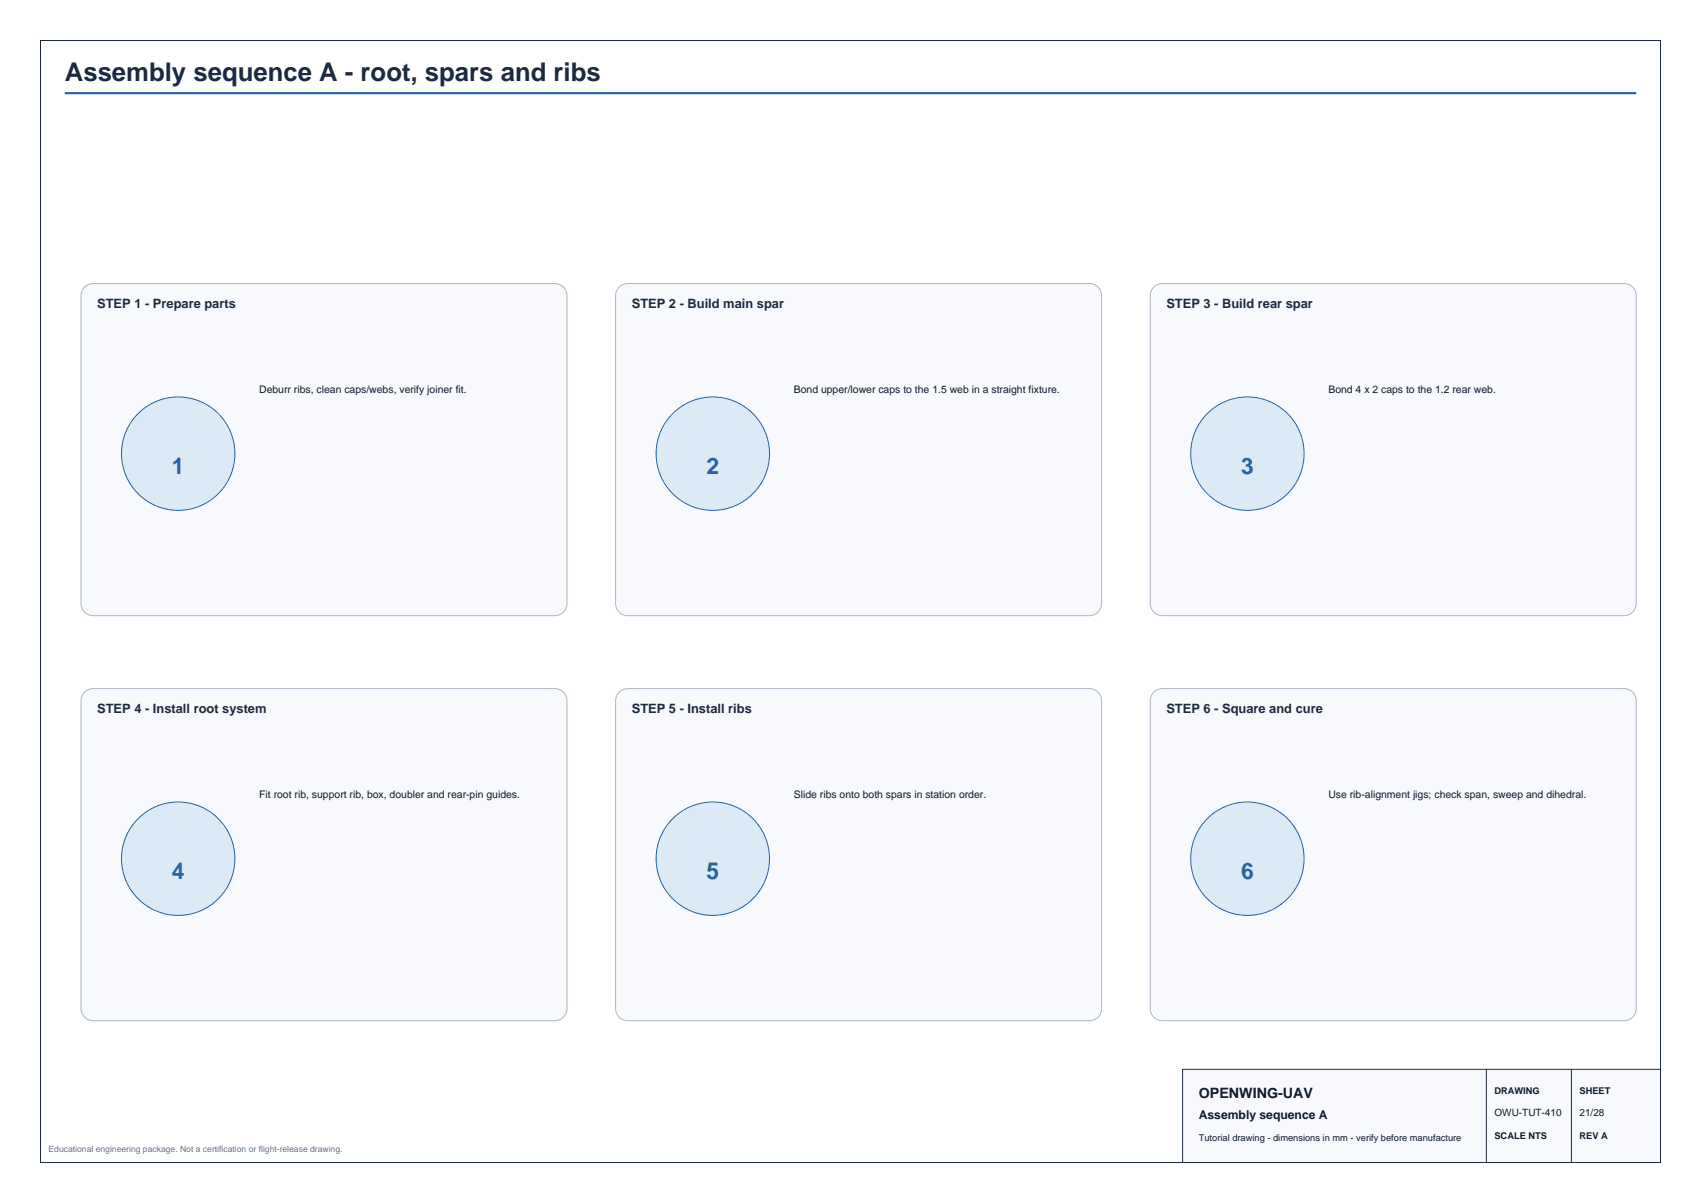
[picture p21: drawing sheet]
<svg xmlns="http://www.w3.org/2000/svg" width="420mm" height="297mm" viewBox="0 0 420 297" stroke-linecap="round" stroke-linejoin="round" font-family="sans-serif">
<defs><g id="words">
<text font-size="6.3" fill="#1b2a41" x="16" y="20">Assembly sequence A - root, spars and ribs</text>
<g font-size="5.6" fill="#2563a6">
<text x="42.4" y="117">1</text>
<text x="174.4" y="117">2</text>
<text x="306.4" y="117">3</text>
<text x="42.4" y="217">4</text>
<text x="174.4" y="217">5</text>
<text x="306.4" y="217">6</text>
</g>
<text font-size="3.5" fill="#111827" x="296" y="271">OPENWING-UAV</text>
<g font-size="3.2" fill="#1b2a41">
<text x="24" y="76">STEP 1 - Prepare parts</text>
<text x="156" y="76">STEP 2 - Build main spar</text>
<text x="288" y="76">STEP 3 - Build rear spar</text>
<text x="24" y="176">STEP 4 - Install root system</text>
<text x="156" y="176">STEP 5 - Install ribs</text>
<text x="288" y="176">STEP 6 - Square and cure</text>
</g>
<text font-size="3" fill="#111827" x="296" y="276.2">Assembly sequence A</text>
<g font-size="2.6" fill="#111827">
<text x="64" y="97">Deburr ribs, clean caps/webs, verify joiner fit.</text>
<text x="196" y="97">Bond upper/lower caps to the 1.5 web in a straight fixture.</text>
<text x="328" y="97">Bond 4 x 2 caps to the 1.2 rear web.</text>
<text x="64" y="197">Fit root rib, support rib, box, doubler and rear-pin guides.</text>
<text x="196" y="197">Slide ribs onto both spars in station order.</text>
<text x="328" y="197">Use rib-alignment jigs; check span, sweep and dihedral.</text>
</g>
<g font-size="2.5" fill="#111827">
<text x="369" y="275.5">OWU-TUT-410</text>
<text x="390" y="275.5">21/28</text>
</g>
<g font-size="2.3" fill="#111827">
<text x="369" y="270">DRAWING</text>
<text x="390" y="270">SHEET</text>
<text x="296" y="281.8">Tutorial drawing - dimensions in mm - verify before manufacture</text>
<text x="369" y="281.2">SCALE NTS</text>
<text x="390" y="281.2">REV A</text>
</g>
<text font-size="2.1" fill="#667085" x="12" y="284.5">Educational engineering package. Not a certification or flight-release drawing.</text>
</g></defs>
<path d="M16 23h388" fill="none" stroke="#2563a6" stroke-width=".53"/>
<path d="M21.1 70.7l1.2-.6 .7-.1h114a3 3 0 0 1 3 3v76a3 3 0 0 1-3 3h-114a3 3 0 0 1-3-3v-76a2.99 2.99 0 0 1 1.1-2.3z" fill-rule="evenodd" fill="#f7f9fc" stroke="#aab7c6" stroke-width=".25"/>
<circle cx="44" cy="112" r="14" fill="#dbeaf4" stroke="#2563a6" stroke-width=".25"/>
<path d="M153.1 70.7l1.2-.6 .7-.1h114a3 3 0 0 1 3 3v76a3 3 0 0 1-3 3h-114a3 3 0 0 1-3-3v-76a2.99 2.99 0 0 1 1.1-2.3z" fill-rule="evenodd" fill="#f7f9fc" stroke="#aab7c6" stroke-width=".25"/>
<circle cx="176" cy="112" r="14" fill="#dbeaf4" stroke="#2563a6" stroke-width=".25"/>
<path d="M285.1 70.7l1.2-.6 .7-.1h114a3 3 0 0 1 3 3v76a3 3 0 0 1-3 3h-114a3 3 0 0 1-3-3v-76a2.99 2.99 0 0 1 1.1-2.3z" fill-rule="evenodd" fill="#f7f9fc" stroke="#aab7c6" stroke-width=".25"/>
<circle cx="308" cy="112" r="14" fill="#dbeaf4" stroke="#2563a6" stroke-width=".25"/>
<path d="M21.1 170.7l1.2-.6 .7-.1h114a3 3 0 0 1 3 3v76a3 3 0 0 1-3 3h-114a3 3 0 0 1-3-3v-76a2.99 2.99 0 0 1 1.1-2.3z" fill-rule="evenodd" fill="#f7f9fc" stroke="#aab7c6" stroke-width=".25"/>
<circle cx="44" cy="212" r="14" fill="#dbeaf4" stroke="#2563a6" stroke-width=".25"/>
<path d="M152.7 171.1a2.99 2.99 0 0 1 2.3-1.1h114a3 3 0 0 1 3 3v76a3 3 0 0 1-3 3h-114a3 3 0 0 1-3-3v-76l.1-.7z" fill-rule="evenodd" fill="#f7f9fc" stroke="#aab7c6" stroke-width=".25"/>
<circle cx="176" cy="212" r="14" fill="#dbeaf4" stroke="#2563a6" stroke-width=".25"/>
<path d="M285.1 170.7l1.2-.6 .7-.1h114a3 3 0 0 1 3 3v76a3 3 0 0 1-3 3h-114a3 3 0 0 1-3-3v-76a2.99 2.99 0 0 1 1.1-2.3z" fill-rule="evenodd" fill="#f7f9fc" stroke="#aab7c6" stroke-width=".25"/>
<circle cx="308" cy="212" r="14" fill="#dbeaf4" stroke="#2563a6" stroke-width=".25"/>
<path d="M10 10h400v277h-400z" fill="none" stroke="#1b2a41" stroke-width=".25"/>
<path d="M292 264h118v23h-118z" fill-rule="evenodd" fill="#f7f9fc" stroke="#1b2a41" stroke-width=".25"/>
<path d="M367 264v23M388 264v23" fill="none" stroke="#1b2a41" stroke-width=".25"/>
<use href="#words"/>
</svg>
